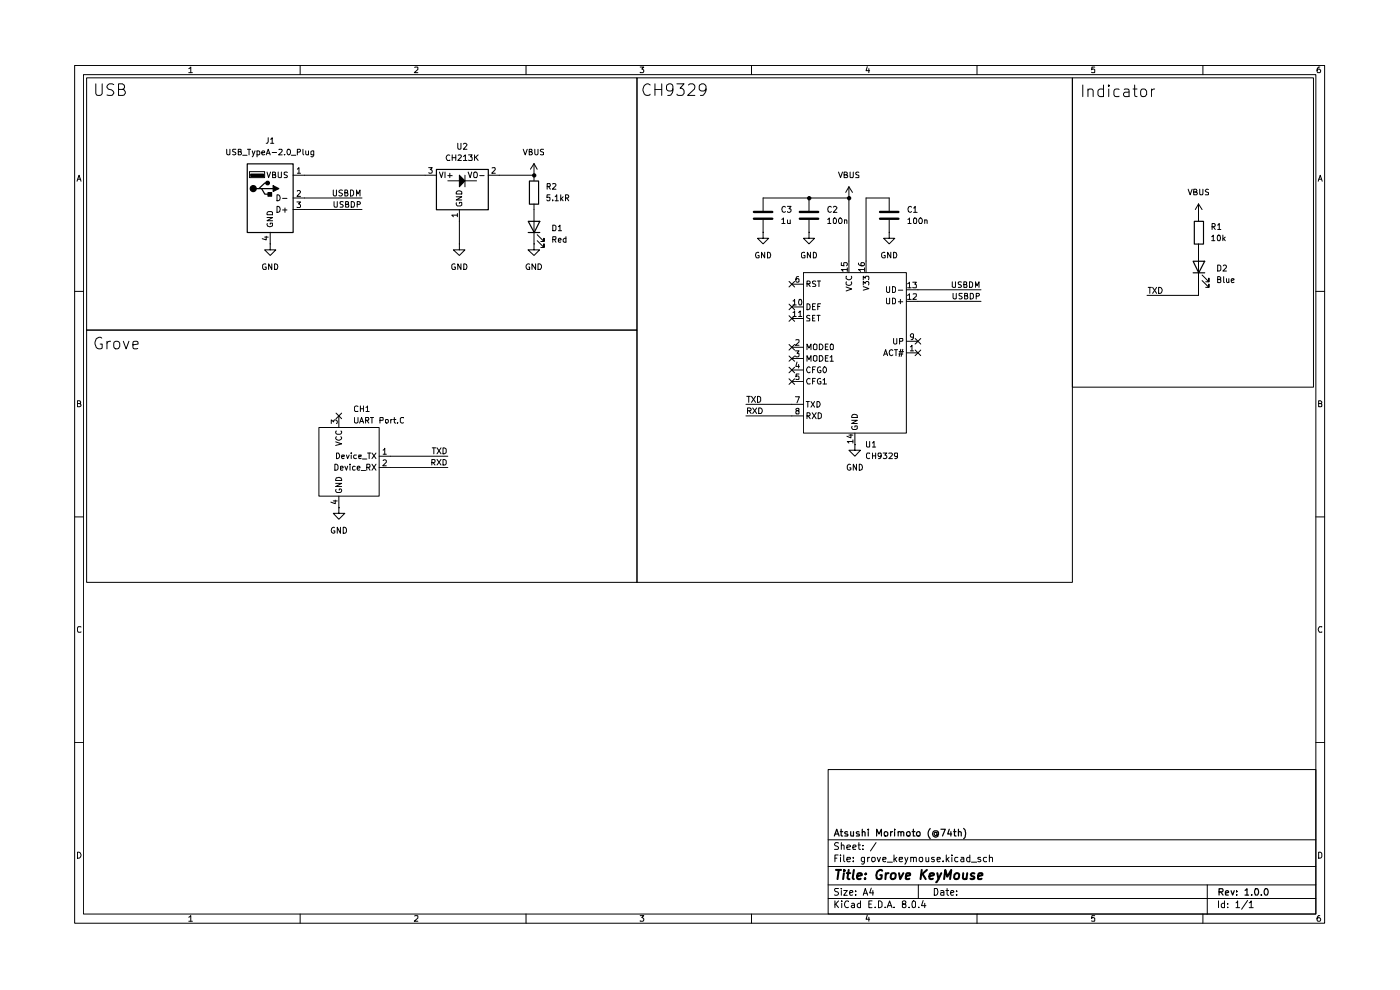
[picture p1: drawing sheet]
<svg xmlns="http://www.w3.org/2000/svg" width="297mm" height="210mm" viewBox="0 0 297 210" stroke-linecap="round" stroke-linejoin="round" font-family="sans-serif">
<g fill="none" stroke="#000" stroke-width=".21">
<path d="M15.8 13.9h265.2v181.9h-265.2zM17.7 15.8h261.4v178.1h-261.4zM18.4 16.5h116.7v53.5h-116.7zM20.3 17.8v2l.2 .4h.2h.6l.4-.4v-2M24.1 18l-.9-.2-.3 .2a.53 .53 0 0 0-.2 .6 .53 .53 0 0 0 .5 .4 .87 .87 0 0 1 .9 .8l-.5 .4h-.9M25.1 19l1.1-.1a.62 .62 0 0 0-.2-1.1h-.9v2.4h1.2a.66 .66 0 0 0 .3-.8 .66 .66 0 0 0-.6-.4M40 14.6l.5-.4v1.2M40 15.4h.8M63.7 13.9v1.9M88 14.3l.6-.1v.5l-.7 .7h.7M111.6 13.9v1.9M135.1 16.5h92.4v107h-92.4z"/>
<path d="M135.8 14.2h.8l-.5 .4 .5 .3-.1 .4h-.7M137.9 18a1.01 1.01 0 0 0-1.2 .1 1.01 1.01 0 0 0-.3 1.1 .98 .98 0 0 0 1.4 1l.1-.2M138.9 17.8v2.4M138.9 19h1.5M140.4 17.8v2.4M142.7 18.9a.74 .74 0 0 1-.6 .4 .74 .74 0 0 1-.7-.4v-.6a.72 .72 0 0 1 .6-.5 .72 .72 0 0 1 .7 .2 2.24 2.24 0 0 1-.4 2.2h-.7M143.6 17.8h1.5l-.8 .9a.82 .82 0 0 1 .8 .5v.6l-.2 .4h-1l-.3-.2M146.1 18l.3-.2h.6a.72 .72 0 0 1 .3 1.1l-1.4 1.3h1.5M149.8 18.9l-.2 .2a.75 .75 0 0 1-1.3-.2v-.6a.75 .75 0 0 1 .8-.5 .75 .75 0 0 1 .7 .5 1.7 1.7 0 0 1-.8 1.9h-.4M159.4 13.9v1.9M184 14.1l-.3 .9h.8M184.3 14.6v.8"/>
<path d="M207.3 13.9v1.9M227.5 16.5h51.1v65.6h-51.1zM229.7 18v2.5M230.8 19.1l.3-.2 .6 .1 .2 .2v1.3M230.8 18.9v1.6M232.2 14.2h-.6v.6l.1-.2h.4l.1 .2v.5h-.6M234.1 19l-.8-.1-.4 .4v.8l.3 .3h.9M234.1 18v2.5M235.2 18v.3l.2-.1-.2-.2v.3M235.2 18.9v1.6M237.4 19l-.7-.1-.2 .1-.2 .3v.8l.2 .3h.9M238.5 19h.9l.1 1.5"/>
<path d="M239.5 19.5l-.8 .1-.4 .3v.3l.4 .3 .8-.1M240.4 18.9h.8M240.7 18v2.2l.1 .2 .4 .1M242.1 19a.78 .78 0 0 1 1.1 .3v.8a.68 .68 0 0 1-.6 .4 .68 .68 0 0 1-.6-.4v-.8zM244.3 18.9v1.6M244.9 18.9l-.4 .1-.2 .3M255.2 13.9v1.9M280 14.2a.55 .55 0 0 0-.6 .5l.2 .7h.4l.2-.2v-.3l-.3-.3h-.2l-.3 .3M16.3 38.4l.5-1.2 .4 1.2M16.5 38h.6M48.1 31.7v.9l.2 .3 .5-.1v-1.1M50 31.7h-.6v.4a.57 .57 0 0 1 .6 .7h-.6"/>
<path d="M50.5 32.2h.6v-.4l-.6-.1v1.2l.6-.1 .1-.4-.2-.2M51.5 32.9h.9M52.5 31.7h.7M52.8 31.7v1.2M52.9 36.4h3.2v1.3h-3.2zM53.2 36.9h2.7v.5h-2.7zM53.5 32l.3 .9M54.1 32l-.6 1.3M54.5 32.1l.4-.1 .2 .3-.1 .5h-.5M54.5 32v1.3M55.5 32.4l.6-.1v-.2l-.4-.1-.2 .2v.5l.2 .2 .4-.1M56.5 32.9l.4-1.2 .4 1.2"/>
<path d="M56.6 36.5l.4 1.2 .4-1.2M56.6 32.5h.6M56.9 29.2v.9l-.2 .3h-.2M57.4 29.6l.3-.4v1.2M57.4 30.4h.7M57.7 32.3h1M57.8 37.1l.6-.1v-.4l-.6-.1v1.2h.6l.1-.4-.2-.2M59 36.5v1l.2 .2 .5-.1v-1.1M59.2 31.8l.6-.1 .1 .3-.8 .9h.8M60.4 32.8v.1M61 36.6h-.7v.4l.7 .3-.2 .4h-.5M61 31.7a.61 .61 0 0 1 .6 .5 .61 .61 0 0 1-.4 .7l-.3-.6z"/>
<path d="M61.8 32.9h.9M62.1 37.2h30.4M63.1 35.9l.3-.3v1.1M63.1 32.3l.6-.1 .1-.4-.2-.1h-.5v1.2M63.1 36.7h.7M64.3 31.7v1l.1 .2M64.9 32v.7l.2 .2 .3-.1M65.4 32v.9M66.5 32v1l-.2 .3-.3-.1M66.5 32.1l-.3-.1-.2 .2v.6h.5M90.9 35.6h.8l-.4 .4 .4 .2-.1 .5h-.7M93.2 36.5l.4 1.2 .4-1.2"/>
<path d="M94.4 36.5v1.2M95 38.4h6.1M95 37.3h.9M95.4 32.9a.61 .61 0 0 0-.7 .3 .61 .61 0 0 0 .2 .8h.5M95.4 36.7v1M95.9 32.9v1.1M95.9 33.4h.8M96.7 32.9v1.1M97.1 30.4v1l.3 .3 .4-.2v-1.1M97.2 32.9h.4l.3 .3-.8 .8h.8M97.5 37.2l1.1 1.2-1.1 1.2zM98.3 33.2l.4-.3v1.1"/>
<path d="M98.3 30.6l.2-.2h.3l.3 .3-.8 1h.8M98.3 34h.8M98.6 37.2v2.4M99.3 36.5l.4 1.2 .4-1.2M99.4 32.9h.8l-.4 .4 .4 .1v.6h-.8M100.5 36.7l.5-.2a.86 .86 0 0 1 .1 1.2h-.4l-.2-.2zM100.7 32.9v1.1M100.9 33.4l.5 .6M101.4 32.9l-.7 .6M101.8 37.3h.9M103.5 37.2h9.8M104.4 35.6h.6l.1 .3-.8 .8h.8"/>
<path d="M111 31.7l.4 1.2 .4-1.2M112.3 32.2h.5v-.5h-.5v1.2h.4l.2-.5-.3-.2M113.3 37.2h.1M113.3 34.7v3.7M113.3 34.7l-.8 1.2M113.3 34.7l.7 1.2M113.5 31.7v.9a.35 .35 0 0 0 .3 .3 .35 .35 0 0 0 .3-.3v-.9M115.3 31.7h-.5l-.2 .1 .2 .4 .5 .1v.5h-.7M116.1 39.5h.6v-.6h-.6v1.2M116.3 39.5l.5 .6M117.3 39l.5-.1 .1 .4-.7 .8h.7M177.9 36.5l.4 1.2 .4-1.2"/>
<path d="M179.1 37.1l.6-.1v-.4l-.6-.1v1.2h.6l.1-.4-.3-.2M180.1 39.6v18.2M180.1 39.6l-.7 1.2M180.1 39.6l.7 1.2M180.3 36.5l.1 1.2h.5l.1-.2v-1M182.2 36.6h-.6a.57 .57 0 0 0 .6 .7l-.1 .4h-.6M279.7 38.4l.4-1.2 .4 1.2M279.7 38h.6M56.1 50.3h.8M56.4 56.1a.46 .46 0 0 0-.7 .1v.7l.2 .3 .6-.1v-.5h-.3M56.5 50.1v.8l-.9-.3M56.6 46.1h1.2l-1.2 .7h1.2"/>
<path d="M56.7 47.4l-.1 .1a.66 .66 0 0 0 .5 .6 .66 .66 0 0 0 .7-.3l-.1-.5h-.4v.3M56.7 45l.3-.1h.6l.2 .1v.6h-1.2zM57.3 51.7v1.3h1.2l-1.2 1.2-1.2-1.2h1.2M57.3 51.7h.1M57.3 49.3v2.4M57.7 56v1.2l-.7-1.2v1.2M58.3 56a.66 .66 0 0 1 .6 .4 .66 .66 0 0 1-.2 .8h-.4zM58.8 41.3a.64 .64 0 0 1 .6 .7 .64 .64 0 0 1-.6 .6zM58.8 43.8a.64 .64 0 0 1 .7 .6 .64 .64 0 0 1-.7 .6zM59.9 42.1h1M59.9 44.5h1M60.5 44.1v.9"/>
<path d="M62.1 42h14.7M62.1 44.5h14.7M63 42.8h.8l-.5 .5 .5 .2v.4l-.2 .1-.6-.1M63.1 40.6l.4-.2 .3 .3-.8 1h.8M70.7 40.3v1l.3 .3 .4-.2v-1.1M70.9 42.8v.9l.1 .2h.5v-1.1M72.6 40.4l-.5-.1-.2 .3 .1 .2 .5 .2 .1 .3-.2 .3-.5-.1M72.8 42.8h-.7v.4l.7 .4-.2 .3h-.5M73.2 40.9l.5-.1v-.3l-.1-.2h-.4v1.3l.5-.1 .1-.4-.2-.2M73.3 43.4h.4l.2-.2v-.4h-.6v1.1h.6l.1-.4-.3-.1M74.3 40.3h.4l.3 .3v.6l-.3 .4h-.4zM74.5 42.8h.3l.4 .2v.7l-.2 .2h-.5z"/>
<path d="M75.6 41.6v-1.3l.3 .8 .5-.8v1.3M75.8 43.4h.5l.2-.2-.1-.4h-.6v1.1M96.5 56.1a.45 .45 0 0 0-.7 .1v.7l.2 .3 .6-.1v-.5h-.2M96.8 41.7h1.2l-1.2 .7h1.2M96.9 43a.46 .46 0 0 0 .1 .7h.7l.3-.2-.1-.6h-.4v.3M96.9 40.6h.9l.2 .1v.4h-1.2zM97 45.6h-1.2l.4 .4M97 45.3v.7M97.5 51.7v1.3h1.1l-1.1 1.2-1.3-1.2h1.3M97.5 51.7h.1M97.5 44.5v7.2M97.8 56v1.2l-.7-1.2v1.2"/>
<path d="M98.4 56a.66 .66 0 0 1 .6 .4 .66 .66 0 0 1-.2 .8h-.4zM112.4 56.1a.61 .61 0 0 0-.8 .3 .61 .61 0 0 0 .2 .8h.6v-.6h-.2M113.3 51.7v1.3h1.2l-1.2 1.2-1.3-1.2h1.3M113.3 51.7h.1M113.3 43.3v8.4M113.6 56v1.2l-.7-1.2v1.2M114 51.1l1.4 1.4v-.8v.8h-.7M114 49.8l1.4 1.4v-.7v.7h-.7M114.1 56a.66 .66 0 0 1 .8 .4 .66 .66 0 0 1-.3 .8h-.5zM116.7 41.3h-.6l-.1 .6h.7v.5l-.2 .2h-.3l-.2-.2M117.3 42.4v.2M117.3 50.8l.6-.1v-.4l-.6-.1v1.2"/>
<path d="M117.3 47.8h.3l.3 .2v.7l-.1 .2h-.5zM117.6 50.8l.3 .6M117.8 41.7l.3-.4v1.3M117.8 42.6h.7M118.5 51l.5-.1-.1-.4-.4 .2v.5l.1 .2 .4-.1M118.5 48.1l.3-.3v1.1M118.5 48.9h.6M119 41.3v1.3M119 42.1l.5 .5M119.5 41.7l-.5 .6M120 42l.6-.1v-.5l-.6-.1v1.3M120.1 50.6l-.4-.1-.2 .3 .1 .5h.5"/>
<path d="M120.1 50.2v1.2M120.2 42l.5 .6M161 53.6l-.1-.1a.66 .66 0 0 0-.6 .5 .66 .66 0 0 0 .2 .7l.5-.1v-.4h-.2M161.9 49.3v1.2h1.2l-1.2 1.2-1.2-1.2h1.2M161.9 49.3h.1M161.9 46.7v2.6M162.2 53.5v1.2l-.7-1.2v1.2M162.8 53.5a.66 .66 0 0 1 .7 .4 .66 .66 0 0 1-.3 .8h-.4zM165.9 46.6l.3-.4v1.2M165.9 47.4h.6M166.6 43.9l-.2-.1a.65 .65 0 0 0-.5 .6 .65 .65 0 0 0 .5 .6l.2-.1M167 46.7l.1 .7 .5-.1"/>
<path d="M167 43.8h.8l-.4 .5 .4 .2v.3l-.2 .2h-.4l-.2-.1M167.4 59.7l1.2 1.2M167.6 46.7v.7M168.6 59.7l-1.2 1.2M169.4 58.7l-.4 .1-.2 .8 .3 .3 .4-.1v-.6l-.4-.1-.3 .3M170.4 57.8h21.9v34.1h-21.9zM170.7 53.6h-.5l-.2 .2v.6l.2 .3 .6-.1v-.4h-.3M171.6 49.3v1.2h1.2l-1.2 1.2-1.2-1.2h1.2M171.6 49.3h.1M171.6 42v2.7M171.6 46.7v2.6M172 53.5v1.2l-.7-1.2v1.2"/>
<path d="M172.6 53.5a.66 .66 0 0 1 .6 .4 .66 .66 0 0 1-.2 .8h-.4zM173.1 59.7h-.7v.3l.7 .5-.2 .3h-.5M173.4 59.6h.7M173.7 59.6v1.2M175.6 46.6l.3-.4v1.2M175.6 47.4h.7M176.4 43.9l-.3-.1a.65 .65 0 0 0-.5 .6 .65 .65 0 0 0 .5 .6l.3-.1M176.8 43.9l.2-.1h.3l.2 .2-.7 1h.7M176.9 46.3l.2-.1a.84 .84 0 0 1 .2 1.2h-.3l-.2-.2zM178.1 46.3h.3a.67 .67 0 0 1 0 1.1l-.3-.1a.78 .78 0 0 1 0-1zM178.5 55.7v.6l.6 .1-.1-.6 .6-.1 .1 .2v.3l-.1 .2M179.2 46.7h.4l.1 .7"/>
<path d="M179.2 46.7v.7M179.6 59.8l-.1 .5a.61 .61 0 0 0 .8 .2 .61 .61 0 0 0 .3-.7M179.6 58.6l-.1 .5a.61 .61 0 0 0 .8 .2 .61 .61 0 0 0 .3-.7M179.7 57.2h-1.2l.3 .4M179.7 56.8v.8M180.1 42h.1M180.1 42h-18.2v2.7M182.1 55.8a.72 .72 0 0 0 .5 .6 .72 .72 0 0 0 .8-.3l-.2-.4h-.5l-.1 .4 .3 .3M183.1 59.4v-.8l.5 .4 .1-.4h.5v.8M183.4 57.2h-1.3l.4 .4M183.4 56.8v.8M187.7 53.6l-.2-.1-.5 .3v.6l.3 .3 .5-.1v-.4h-.3"/>
<path d="M188.6 49.3v1.2h1.2l-1.2 1.2-1.1-1.2h1.1M188.6 49.3h.1M188.6 44.7v-2.7h-4.9v15.8M188.6 46.7v2.6M189 53.5v1.2l-.7-1.2v1.2M189.6 53.5a.66 .66 0 0 1 .6 .4 .66 .66 0 0 1-.2 .8h-.4zM192.6 46.6l.4-.4v1.2M192.6 47.4h.7M193.4 43.9l-.3-.1a.65 .65 0 0 0-.5 .6 .65 .65 0 0 0 .5 .6l.3-.1M193.6 59.9h.8l-.3 .4 .3 .2v.5h-.8M193.8 44.1h.2l.1-.3v1.2M193.8 45h.8"/>
<path d="M193.9 46.3l.2-.1a.77 .77 0 0 1 .2 1.2h-.3l-.2-.2zM195.1 46.3l.2-.1a.84 .84 0 0 1 .2 1.2l-.4-.1a.78 .78 0 0 1 0-1zM196.2 46.7h.4l.1 .7M196.2 46.7v.7M202 59.8v1l.2 .2 .5-.1v-1.1M204 59.9h-.7v.3l.7 .4-.2 .4h-.5M205.7 59.8h.3l.3 .2v.7l-.1 .3h-.5zM252.1 40.1l.4 1.2 .4-1.2M253.2 40.7l.6-.1v-.4l-.6-.1v1.2h.6l.2-.3-.3-.3M254.3 45.6h.1M254.3 43.3v3.6M254.3 51.7v11h-11"/>
<path d="M254.3 43.3l-.7 1.2M254.3 43.3l.7 1.2M254.5 40.1l.1 1.2h.5l.1-.2v-1M255 59.5l1.5 1.5v-.7v.7h-.7M255 58.3l1.5 1.5v-.8v.8h-.7M256.4 40.2l-.5-.1-.2 .3 .1 .2 .6 .3v.3l-.7 .1M257 50.2l.4-.3v1.2M257 51.1h.7M257.1 48.1l.6-.1v-.5l-.6-.1v1.3M257.4 48.1l.4 .6M258.3 50l.4-.1a.86 .86 0 0 1 0 1.2l-.4-.1zM258.3 59.3l.6-.1 .1-.3-.3-.2h-.4v1.2h.5l.2-.1v-.4l-.3-.1"/>
<path d="M258.3 47.8l.4-.4v1.3M258.3 56.2l.5 .1 .2 .3v.6l-.3 .3h-.4zM258.3 48.7h.7M259.4 49.9v1.2M259.5 56.4l.4-.2 .3 .4-.8 .9h.8M259.6 58.7v1.2h.2M259.6 50.6l.3 .5M259.9 50.3l-.5 .4M260.2 59.1l.1 .8h.2l.2-.1M260.7 59.1v.8M261.2 59.5l.6-.1v-.2l-.4-.1-.2 .2 .2 .6h.4M15.8 61.8h1.9"/>
<path d="M18.4 70h116.7v53.5h-116.7zM21.6 71.7a1.08 1.08 0 0 0-1.3 .3 1.08 1.08 0 0 0 0 1.4 .79 .79 0 0 0 1.4 .3v-.7h-.4M22.7 72.4v1.6M23.5 72.4a.63 .63 0 0 0-.8 .4M24.2 72.6a.75 .75 0 0 1 1.2 .2v.7a.65 .65 0 0 1-.6 .5 .65 .65 0 0 1-.7-.5zM26.2 72.4l.6 1.6 .5-1.6M28.2 73.2l1.1-.2-.1-.5-.7-.1-.2 .1-.1 .2 .1 1.2h.9M167.4 73.1l1.2 1.2M167.4 67l1.2 1.2M167.4 77.9l1.2 1.2M167.4 75.5l1.2 1.1M167.4 64.5l1.2 1.2"/>
<path d="M168 65.1h2.4M168 67.6h2.4M168 73.7h2.4M168 76h2.4M168 78.5h2.4M168 60.3h2.4M168.2 63.8h.2l.2-.3v1.2M168.2 66.3l.4-.3v1.1M168.2 64.7h.7M168.2 67.1h.7M168.6 73.1l-1.2 1.2M168.6 67l-1.2 1.2"/>
<path d="M168.6 77.9l-1.2 1.2M168.6 75.5l-1.2 1.1M168.6 64.5l-1.2 1.2M168.7 74.4h.8l-.4 .5 .4 .1v.5l-.2 .2h-.4l-.2-.2M168.8 72.1h.6l.1 .5-.8 .6h.8M169.1 76.8l-.3 .9h.8M169.4 66.3l.4-.3v1.1M169.4 67.1h.7M169.4 77.3v.8M169.5 63.6l.3-.1a.91 .91 0 0 1 .1 1.2l-.4-.1zM169.5 79.3h-.6l-.1 .6 .2-.1h.3l.2 .1v.5h-.7M171.2 64.4a.64 .64 0 0 1 .7 .7 .64 .64 0 0 1-.7 .6z"/>
<path d="M171.2 74.2v-1.2l.4 .8 .4-.8v1.2M171.2 76.6v-1.2l.4 .9 .4-.9v1.2M171.2 60.2h.6v-.5l-.6-.1v1.2M171.5 60.2l.4 .6M171.8 67h-.6a.57 .57 0 0 0 .6 .7l-.1 .4h-.6M171.9 78l-.3-.2a.65 .65 0 0 0-.5 .6 .65 .65 0 0 0 .5 .7l.3-.2M172.4 65h.4M172.4 67.5h.3M172.4 78.4h.4M172.6 73.2l.2-.2 .5 .2v.8l-.2 .2h-.4l-.1-.2zM172.6 75.6l.1-.2h.4l.2 .2v.9l-.2 .1-.5-.1zM172.9 66.9h-.5v1.2h.5"/>
<path d="M173 64.4h-.6v1.3h.6M173 77.8h-.6v1.3M173.3 66.9h.7M173.5 65h.4M173.7 66.9v1.2M173.8 73a.66 .66 0 0 1 .7 .4 .66 .66 0 0 1-.2 .8h-.5zM173.8 75.4h.5a.66 .66 0 0 1 .2 .8 .66 .66 0 0 1-.7 .4zM174.1 64.4h-.6v1.3M174.1 77.9l-.1-.1a.64 .64 0 0 0-.6 .6 .64 .64 0 0 0 .5 .7l.3-.2v-.3h-.3M174.8 77.9l.1-.1a.68 .68 0 0 1 .5 .6 .68 .68 0 0 1-.5 .7 .81 .81 0 0 1-.1-1.2zM175.1 73.6h.4M175.1 75.9h.4"/>
<path d="M175.7 73h-.6v1.2h.6M175.7 75.4h-.6v1.2h.6M176.1 75.8l.3-.4v1.2M176.1 76.6h.7M176.2 73.1l.3-.1 .3 .2v.8l-.2 .2-.4-.1zM179.5 60.9l1.2 .4-1.2 .4M183.1 60.8l1.2 .4-1.2 .4M183.1 60.5v-.8l.5 .4 .2-.4 .4 .1v.7M187.5 75.4l.4-1.2 .4 1.2M187.6 75.1h.6M188 63.2v1.1l.2 .1 .5-.1v-1.1M188 60.8v1l.3 .3 .4-.2v-1.1"/>
<path d="M189.3 63.2h.4l.3 .3v.7l-.2 .2h-.5zM189.3 60.8h.4l.3 .3v.6l-.3 .4h-.4zM189.4 74.3l-.3-.1a.65 .65 0 0 0-.5 .6 .65 .65 0 0 0 .5 .6l.3-.1M189.6 71.8v.9a.42 .42 0 0 0 .6 .2v-1.1M189.7 74.2h.7M190.1 74.2v1.2M190.6 64h.9M190.6 61.6h.9M190.7 75.1h.8M190.8 74.6h.9M190.8 72.4l.7-.1v-.4l-.7-.1v1.2M191 63.5v.9"/>
<path d="M191.1 74.1l-.3 1.5M191.5 74.1l-.3 1.5M192.3 74.8h2.4M192.3 63.9h15.8M192.3 61.5h15.8M192.3 72.4h2.4M192.5 62.7l.5-.4v1.2M192.5 60.2l.5-.3v1.1M192.5 63.5h.8M192.5 61h.8M193.1 73.6l.4-.4v1.2M193.1 74.4h.7"/>
<path d="M193.7 62.4l.6-.1 .1 .5-.8 .7h.8M193.8 71.3v.2h-.4l-.3-.2v-.3l.3-.2 .4 .2v.7l-.2 .3-.3 .1M194.1 74.3l1.2 1.1M194.1 71.8l1.2 1.2M195.3 74.3l-1.2 1.1M195.3 71.8l-1.2 1.2M202.2 62.2v1l.2 .2 .5-.1v-1.1M204.1 62.2l-.6 .1v.4l.6 .4-.2 .3-.4-.1M204.5 60.4h.4l.2-.2v-.3l-.6-.1v1.2h.6v-.4v-.2h-.2M204.6 62.7h.5l.1-.4-.6-.1v1.2l.6-.1 .1-.3-.2-.3M205.8 62.2h.5l.2 .3v.7l-.3 .2h-.4zM206.9 61v-1.2l.4 .8 .4-.8v1.2"/>
<path d="M207.1 62.8l.6-.1 .1-.3-.2-.2h-.5v1.2M243.6 61h.7M243.9 61v1.2M244.5 61l.9 1.2M245.4 61l-.9 1.2M245.8 61a.65 .65 0 0 1 .8 .6 .65 .65 0 0 1-.8 .6zM279.1 61.8h1.9M16.4 85.6h.6v-.5l-.6-.1v1.3h.5l.3-.4-.3-.3M67.7 90.7h12.7v14.5h-12.7zM70.3 89.8v-.7l.5 .4 .2-.4h.3l.2 .2v.4l-.1 .1M71 98.5h.4l.3 .3v.6l-.3 .3h-.4zM71.2 93.7l1.3 .5-1.3 .3"/>
<path d="M71.3 87.6l1.2 1.2M71.4 96.1h.4a.66 .66 0 0 1 .2 .7 .66 .66 0 0 1-.6 .5zM71.4 92.6l-.2 .3a.6 .6 0 0 0 .7 .5 .6 .6 0 0 0 .5-.7l-.1-.1M71.4 91.4l-.2 .4 .3 .3 .8-.1 .2-.2-.2-.4M71.9 88.2v2.5M72.2 99.3l.6-.1-.2-.3-.4 .1v.7h.5M72.5 96.9l.6-.1-.1-.3h-.4l-.1 .2v.4l.1 .2 .4-.1M72.5 87.6l-1.2 1.2M73.2 98.9l.3 .8 .2-.8M73.5 96.5l.2 .8 .4-.8M74.3 98.5v.1M74.3 98.9v.8"/>
<path d="M74.5 96.1v.1M74.5 96.5v.8M75.2 88.6v.9l.2 .2h.3l.2-.2v-.9M75.4 99l-.4-.1-.2 .2v.6h.6M75.6 96.5h-.4l-.2 .2 .1 .5h.5M75.8 99.3l.6-.1-.2-.3-.4 .2v.5l.1 .1h.4M75.9 86.2a.45 .45 0 0 0-.7 .2v.6l.2 .3 .5-.1M76.1 96.9l.5-.1v-.3h-.5v.7h.5M76.3 89.7l.4-1.1 .4 1.1M76.5 89.4h.5M76.5 86.1v1.2M76.5 86.7h.6"/>
<path d="M76.6 99.8h1M76.9 97.4h.9M77.1 86.1v1.2M77.6 89.2h.5v-.6h-.5v1.1M77.6 86.4l.4-.3v1.2M77.6 87.3h.7M77.8 99.1h.7v-.5l-.2-.1h-.5v1.2M77.8 89.2l.4 .5M78 96.1h.7M78.1 99.1l.4 .6M78.3 96.1v1.2M78.6 88.6h.6"/>
<path d="M78.9 96.1l.9 1.2M78.9 98.5l.9 1.2M78.9 88.6v1.1M79.8 96.1l-.9 1.2M79.8 98.5l-.9 1.2M80.4 96.8h14.6M80.4 99.1h14.6M80.6 89.2h.6l.1-.6h-.7v1.1M81.3 95.5l.3-.4v1.3M81.3 97.7l.2-.2 .4 .1 .1 .4-.8 .8h.8M81.3 96.4h.7M81.8 89.1l.5-.1v.7h-.5z"/>
<path d="M82.9 89v.7M83.2 89l-.3 .2M83.5 89h.5M83.7 88.6v1l.3 .1M84.3 89.7h.1M85.6 88.6h-.5l-.2 .2v.7a.45 .45 0 0 0 .7 .2M91.6 98.1l.6-.1 .1-.5h-.7v1.1M91.7 95h.8M91.9 98.1l.4 .5M92 95v1.3M92.7 97.5l.9 1.1M92.7 95l.9 1.3"/>
<path d="M93.6 97.5l-.9 1.1M93.6 95l-.9 1.3M94 97.5h.2l.5 .3v.6l-.3 .2h-.4zM94 95h.2l.5 .3v.6l-.5 .4h-.2zM158.2 85.8h12.2M158.2 88.2h12.2M158.4 84.1h.8M158.6 87.1h.6l.1-.1v-.4l-.7-.1v1.2M158.8 84.1v1.2M158.9 87.1l.4 .6M159.4 84.1l.9 1.2M159.7 86.5l.8 1.2"/>
<path d="M160.3 84.1l-.9 1.2M160.5 86.5l-.8 1.2M160.7 84.1a.52 .52 0 0 1 .7 .3v.6a.52 .52 0 0 1-.7 .3zM161 86.5a.66 .66 0 0 1 .7 .4 .66 .66 0 0 1-.2 .8h-.5zM167.4 80.4l1.2 1.1M168 80.9h2.4M168.6 80.4l-1.2 1.1M168.7 84.2h.9l-.5 1.2M169.1 87.1l-.3-.2 .1-.2h.6v.3l-.6 .2v.6l.6-.1v-.5l-.2-.1M171 85.2h.7M171.2 88.2l.6-.1v-.5l-.6-.1v1.3M171.4 85.2v1.2"/>
<path d="M171.5 88.2l.4 .6M171.9 80.4a.61 .61 0 0 0-.8 .3 .61 .61 0 0 0 .3 .8l.5-.1M172 85.2l.8 1.2M172.3 87.5l.8 1.3M172.4 80.9h.4M172.8 85.2l-.8 1.2M173 80.3h-.6v1.2M173.1 87.5l-.8 1.3M173.3 85.2h.4a.66 .66 0 0 1 .3 .7 .66 .66 0 0 1-.7 .5zM173.6 87.5l.6 .2v.2v.6l-.4 .3h-.2zM174.1 80.4l-.1-.1a.66 .66 0 0 0-.6 .4 .66 .66 0 0 0 .3 .8l.5-.1v-.5h-.3M174.6 80.6l.3-.3v1.2"/>
<path d="M174.6 81.5h.7M180.1 92.3h.8M180.4 98.6a.42 .42 0 0 0-.7 .2v.6l.2 .3h.4l.2-.1v-.4h-.2M180.5 92.1v.8l-.8-.4M180.7 89.2h1.2l-1.2 .6h1.2M180.8 90.4a.45 .45 0 0 0 .1 .7h.7l.3-.2-.1-.6h-.4v.3M180.8 88h.9l.2 .1v.5h-1.2zM180.9 93.6h-1.2l.4 .4M180.9 93.3v.7M181.4 94.3v1.2h1.1l-1.1 1.3-1.3-1.3h1.3M181.4 94.3h.1M181.4 91.9v2.4"/>
<path d="M181.7 98.5v1.2l-.7-1.2v1.2M182.3 98.5a.64 .64 0 0 1 .7 .6 .64 .64 0 0 1-.7 .6zM183.8 93.6v1.1l.2 .1 .5-.1v-1.1M184.5 96.2l-.5-.1-.2 .3v.6a.45 .45 0 0 0 .7 .2M185.1 94l.3-.4v1.2M185.1 96.1v1.2M185.1 96.7h.7M185.1 94.8h.7M185.8 96.1v1.2M186.9 96.6l-.2 .3-.3-.1v-.7h.5v.2l-.1 .9-.4 .1M187.4 96.1h.7l-.4 .4 .4 .3-.1 .4h-.6M188.6 96.2l.5-.1 .2 .2-.1 .3-.6 .7h.7"/>
<path d="M190.4 96.6l-.2 .3-.4-.1v-.7l.6 .1v.8l-.6 .3M279.7 85.6h.5l.2-.3-.2-.3h-.5v1.3h.5l.2-.1v-.4l-.2-.2M15.8 109.6h1.9M70.7 106.3h.8M71 111.9a.61 .61 0 0 0-.7 .3 .61 .61 0 0 0 .1 .7l.3 .2 .3-.1v-.4h-.2M71.1 106.1v.8l-.9-.4M71.2 102.5h1.3l-1.3 .7h1.3M71.3 103.8l-.1 .3 .3 .4h.6l.3-.2 .1-.3-.2-.3h-.3v.3M71.4 101.3h.9l.2 .6h-1.3zM71.9 107.7v1.2h1.3l-1.3 1.3-1.2-1.3h1.2M71.9 107.7h.1M71.9 105.2v2.5"/>
<path d="M72.2 111.8v1.3l-.7-1.3v1.3M72.8 111.8l.5 .1 .2 .3v.6l-.3 .3h-.4zM279.1 109.6h1.9M17.2 133l-.6-.1-.2 .3v.7l.2 .2 .6-.1M280.4 133l-.5-.1-.2 .5 .2 .7 .5-.1M15.8 157.5h1.9M279.1 157.5h1.9M175.7 163.2h103.4v30.7h-103.4zM175.7 178.1h103.4M177.9 178.8l-.6-.1-.3 .4 .1 .2a.56 .56 0 0 1 .6 .3 .56 .56 0 0 1 0 .6h-.7M178.5 179.4l.1-.2 .5 .2v.8M178.5 178.7v1.5"/>
<path d="M179.7 179.7l.7-.1-.1-.3-.4-.1-.2 .2v.8h.6M180.9 179.7l.7-.1-.2-.4h-.3l-.2 .2v.6l.1 .2h.5M182 179.2h.5M182.2 178.7v1.3l.1 .2h.2M183.1 179.3v.1M185.8 178.7l-1.1 1.8M16.4 180.8a.65 .65 0 0 1 .8 .6 .65 .65 0 0 1-.8 .6zM40 194.6l.5-.4v1.2M40 195.4h.8M63.7 193.9v1.9M88 194.3l.6-.1v.5l-.7 .7h.7M111.6 193.9v1.9"/>
<path d="M135.8 194.2h.8l-.5 .5 .5 .2-.1 .4h-.7M159.4 193.9v1.9M175.7 190.6h103.4M175.7 187.7h103.4M175.7 183.8h103.4M177.1 191.1v1.4M177.1 182h.4M177.3 191.8l.6 .7M177.8 181.4h-.7v1.4M177.9 188.5l-.8 .1v.4l.6 .2 .2 .4-.4 .3-.5-.1M177.9 191.1l-.8 .8M178.3 181.4v.1"/>
<path d="M178.3 181.9v.9M178.5 188.5v.1M178.5 188.9v1M178.6 191.1v.2M178.6 191.6v.9M179 188.9h.7l-.7 1h.7M179 181.4v1.1l.2 .3M179.7 182.3l.7-.1-.1-.3h-.6v.1v.7h.6M180 191.3v-.1a.7 .7 0 0 0-.9 .5 .7 .7 0 0 0 .6 .8l.3-.1M180.3 189.4l.6-.2-.1-.3-.5 .1v.7l.1 .2 .4-.1M180.7 191.7l.4-.1 .2 .2v.7M181 182.6v.2"/>
<path d="M181 181.9v.1M181.3 191.9l-.7 .3 .2 .3 .5-.1M181.5 189.7v.2M181.5 189v.1M182.5 191.7a.45 .45 0 0 0-.6 .2l.1 .5h.5M182.5 191.1v1.4M183.1 180.1v.1M183.1 189.9l.5-1.4 .5 1.4M183.2 189.5h.8M183.4 182.7l-.4 .1-.3-.3 .2-.6h.5v1.1l-.3 .3-.3-.1M184 194.1l-.3 .9h.8M184.1 181.9v.9"/>
<path d="M184.3 194.6v.8M184.3 191.8h.5M184.5 181.9h-.3l-.1 .2M184.8 188.4l-.3 1h.8M185 191.1h-.7v1.4h.7M185 181.9h.5l.2 .6a.45 .45 0 0 1-.7 .2zM185.2 188.9v1M185.7 192.4v.1M186.1 181.9l.3 .9 .4-.9M186.4 191.1h.3l.4 .3v.8l-.4 .3h-.3zM187.3 182.3l.7-.1-.1-.3h-.5l-.1 .1 .1 .7h.5M187.8 192.4v.1"/>
<path d="M188.2 192.5l.5-1.4 .5 1.4M188.2 182.9h1.1M188.4 192.1h.7M189.7 192.4v.1M189.7 181.4v1.4M189.8 182.2l.4 .6M190.2 181.9l-.5 .5M190.8 182.3l.6-.1v-.3h-.6v.1v.7h.6M191.7 191.8l-.3-.2v-.3l.3-.2 .4 .1v.5l-.7 .2v.5a.48 .48 0 0 0 .7 0 .48 .48 0 0 0 0-.6h-.2M191.9 181.9l.4 .9M192.6 181.9a2.02 2.02 0 0 1-.7 1.4M192.9 192.4v.1"/>
<path d="M193.2 182l.5-.1 .1 .9M193.2 181.9v.9M193.5 191.3l.4-.2 .3 .2-.1 1.1h-.6zM193.8 182l.1-.1h.4l.1 .9M194.8 187.7v2.9M194.9 192.4v.1M195.1 182l.6-.1v.8a.45 .45 0 0 1-.7-.2zM195.8 191l-.3 1.1h.9M196.2 191.6v.9M196.4 181.9v.8l.4 .1 .2-.2M197 181.9v.9M198.2 188.5h.5a.83 .83 0 0 1 .2 .9 .83 .83 0 0 1-.7 .5z"/>
<path d="M198.2 181.9h-.5l-.1 .1 .2 .3 .4 .1v.3h-.6M198.8 182.3l.7-.1-.1-.3h-.5l-.1 .1 .1 .7h.5M199.6 189h.6v.9M200.1 182.6v.2M200.2 189.2l-.6 .2v.4h.6M200.7 188.9h.6M200.7 181.4v1.4M200.9 188.5v1.2l.4 .2M200.9 182.2l.4 .6M201.3 181.9l-.6 .5M201.7 189.4l.7-.2-.1-.2-.5-.1-.1 .2 .1 .7h.5M201.9 181.4v.1"/>
<path d="M201.9 181.9v.9M202.9 189.7v.2M202.9 189v.1M203.2 181.9h-.5l-.2 .2v.4l.3 .3 .4-.1M203.9 181.9h.5l.1 .9M204.5 182.2h-.5l-.2 .3 .2 .3 .5-.1M205.7 181.9h-.5l-.1 .2v.4l.2 .3 .4-.1M205.7 181.4v1.4M206.1 182.9h1.1M207.3 193.9v1.9M208 181.9h-.5l-.1 .1 .6 .4v.3h-.6M209.3 181.9h-.5l-.2 .2v.4l.3 .3 .4-.1"/>
<path d="M209.9 182l.6-.1 .1 .9M209.9 181.4v1.4M232.2 194.2h-.6v.6l.1-.1h.4l.1 .1v.5h-.6M255.2 193.9v1.9M256.1 187.7v6.2M258.5 191.1v1.4M259.8 191.7l-.5-.1-.2 .3 .1 .5h.6M259.8 191.1v1.4M260.4 192.4v.1M260.4 191.7v.1M262.2 191.5l.4-.4v1.4M262.2 192.5h.8"/>
<path d="M264.7 191l-1.3 1.9M265 191.5l.3-.2 .1-.2v1.4M265 192.5h.9M279.7 180.8h.4l.3 .3v.6l-.3 .3h-.4zM280 194.2a.55 .55 0 0 0-.6 .5l.2 .7h.4l.2-.2v-.3l-.3-.2h-.2l-.3 .2"/>
</g>
<g fill="none" stroke="#000" stroke-width=".25">
<path d="M52.5 34.8h9.7v14.5h-9.7zM56.8 38.8h-.6l-1.3 1.2h-.6M58 39.4l1.1 .6-1.1 .6zM92.6 35.9h11v8.6h-11zM112.3 38.4h2v4.9h-2zM54.9 40h.6l.7 1.2h1.2M55.5 40h2.5M56.9 40.9h.7v.7h-.7zM112.1 46.9h2.4l-1.2 2.4zM112.1 49.3h2.4M253.1 55.4h2.5l-1.3 2.5zM253.1 57.9h2.5"/>
<path d="M253.4 46.9h1.9v4.9h-1.9zM177 177.3l.5-1.4 .5 1.4M177.2 176.9h.6M178.3 176.4h.5M178.4 175.9v1.3l.1 .1h.3M179.8 176.5l-.3-.1-.3 .2 .1 .2 .5 .1v.4h-.6M180.5 176.4l.1 .9h.5M181.1 176.4v.9M182.2 176.5l-.3-.1-.2 .2v.2l.5 .1v.4h-.5M182.9 176.6l.2-.2 .4 .2v.7M182.9 175.9v1.4M184.2 175.9v.2"/>
<path d="M184.2 176.4v.9M186 177.3v-1.4l.5 1 .5-1v1.4M187.7 176.5a.45 .45 0 0 1 .6 .2l-.1 .6h-.5zM188.9 176.4v.9M189.4 176.4l-.5 .3M189.8 175.9v.2M189.8 176.4v.9M190.5 176.6l.2-.2 .4 .2v.7M190.5 176.4v.9M191.1 176.6l.2-.2 .4 .2v.7M192.3 176.7a.45 .45 0 0 1 .7-.2v.8h-.5zM193.5 176.4h.6"/>
<path d="M193.8 175.9v1.4h.3M194.4 176.7a.45 .45 0 0 1 .7-.2v.8h-.5zM197.3 175.7a1.62 1.62 0 0 0 0 2.2M198.8 176.7l-.5-.1-.1 .2 .2 .5 .4-.2M198.8 176.6v.5l.1 .1 .2-.1-.1-.7-.2-.2h-.6a.68 .68 0 0 0-.2 1.1 .68 .68 0 0 0 1 0M199.6 175.9h.9l-.6 1.4M201.4 175.9l-.4 1h.9M201.7 176.4v.9M202.3 176.4h.5M202.5 175.9v1.3l.1 .1h.2M203.3 176.6l.2-.2 .4 .2v.7M203.3 175.9v1.4"/>
<path d="M204.4 175.7a1.62 1.62 0 0 1 0 2.2M258.6 189.2h.7l.2-.3-.1-.3-.8-.1v1.4M259 189.2l.5 .7M260 189.4l.6-.1-.1-.4-.4 .1-.1 .7 .1 .2h.5M261.2 188.9l.3 1 .3-1M262.3 189.8v.1M262.3 189v.2M264.1 188.9l.4-.4v1.4M264.1 189.9h.8M265.6 189.8v.1M266.3 188.5a.73 .73 0 0 1 .8 .5 .73 .73 0 0 1-.4 .9h-.4l-.1-.5zM267.6 189.8v.1"/>
<path d="M268.4 188.6v-.1a.73 .73 0 0 1 .7 .6 .73 .73 0 0 1-.3 .8h-.4l-.1-.3-.1-.6z"/>
<circle cx="56.8" cy="38.8" r=".38"/>
<circle cx="53.7" cy="40" r=".64"/>
</g>
<g fill="none" stroke="#000" stroke-width=".42">
<path d="M177.3 184.5h1.1M177.9 184.5l-.2 2M179 185.2l-.1 1.3M179.1 184.5v.3M179.6 185.2h.8M180 184.5l-.2 1.7 .4 .3M181.1 184.5l-.2 1.7 .2 .3M181.8 185.9l1-.3v-.3a.6 .6 0 0 0-.9 .2v.9h.7M183.5 186.3v.2M183.7 185.3l.1 .1-.2 .1 .1-.2-.1 .2M187.2 184.7l-.2-.2a1.19 1.19 0 0 0-.9 1.9l.5 .1 .4-.2 .1-.7h-.4M187.9 185.2l-.1 1.3"/>
<path d="M188.5 185.2l-.6 .3M189.1 185.4l.3-.2 .6 .2-.1 .9-.4 .2-.5-.2zM190.7 185.2l.3 1.3 .6-1.3M192.2 185.9l.9-.3v-.3l-.6-.1-.3 .3v.9h.7M195.5 184.5l-.2 2M195.7 185.4l.7 1.1M196.6 184.5l-1.2 1.1M197.1 185.9l1-.3v-.3a.6 .6 0 0 0-.9 .2v.9h.7M198.8 185.2l.3 1.3M199.7 185.2a3.5 3.5 0 0 1-1.1 2M200.3 186.5l.2-2 .5 1.5 .8-1.5-.2 2M202.5 185.5l.4-.3 .4 .1 .2 .2-.1 .6a.55 .55 0 0 1-.5 .4 .55 .55 0 0 1-.5-.4z"/>
<path d="M204.3 185.2v1.2l.5 .1 .2-.2M205.2 185.2l-.2 1.3M206.7 185.3a.48 .48 0 0 0-.7 .2l.2 .4 .4 .1 .1 .2a.6 .6 0 0 1-.8 .2M207.5 185.9l.9-.3v-.3l-.6-.1-.2 .3-.1 .9h.7"/>
</g>
<g fill="#000">
<path d="M53.2 36.9h2.7v.5h-2.7zM58 39.4l1.1 .6-1.1 .6zM97.5 37.2l1.1 1.2-1.1 1.2zM56.9 40.9h.7v.7h-.7z"/>
<circle cx="56.8" cy="38.8" r=".38"/>
<circle cx="113.3" cy="37.2" r=".47"/>
<circle cx="53.7" cy="40" r=".64"/>
<circle cx="171.7" cy="42" r=".47"/>
<circle cx="180.1" cy="42" r=".47"/>
</g>
<path d="M159.9 46.4h3.9M159.9 45h3.9M169.7 46.4h3.9M169.7 45h3.9M186.7 46.4h3.9M186.7 45h3.9" fill="none" stroke="#000" stroke-width=".51"/>
</svg>
